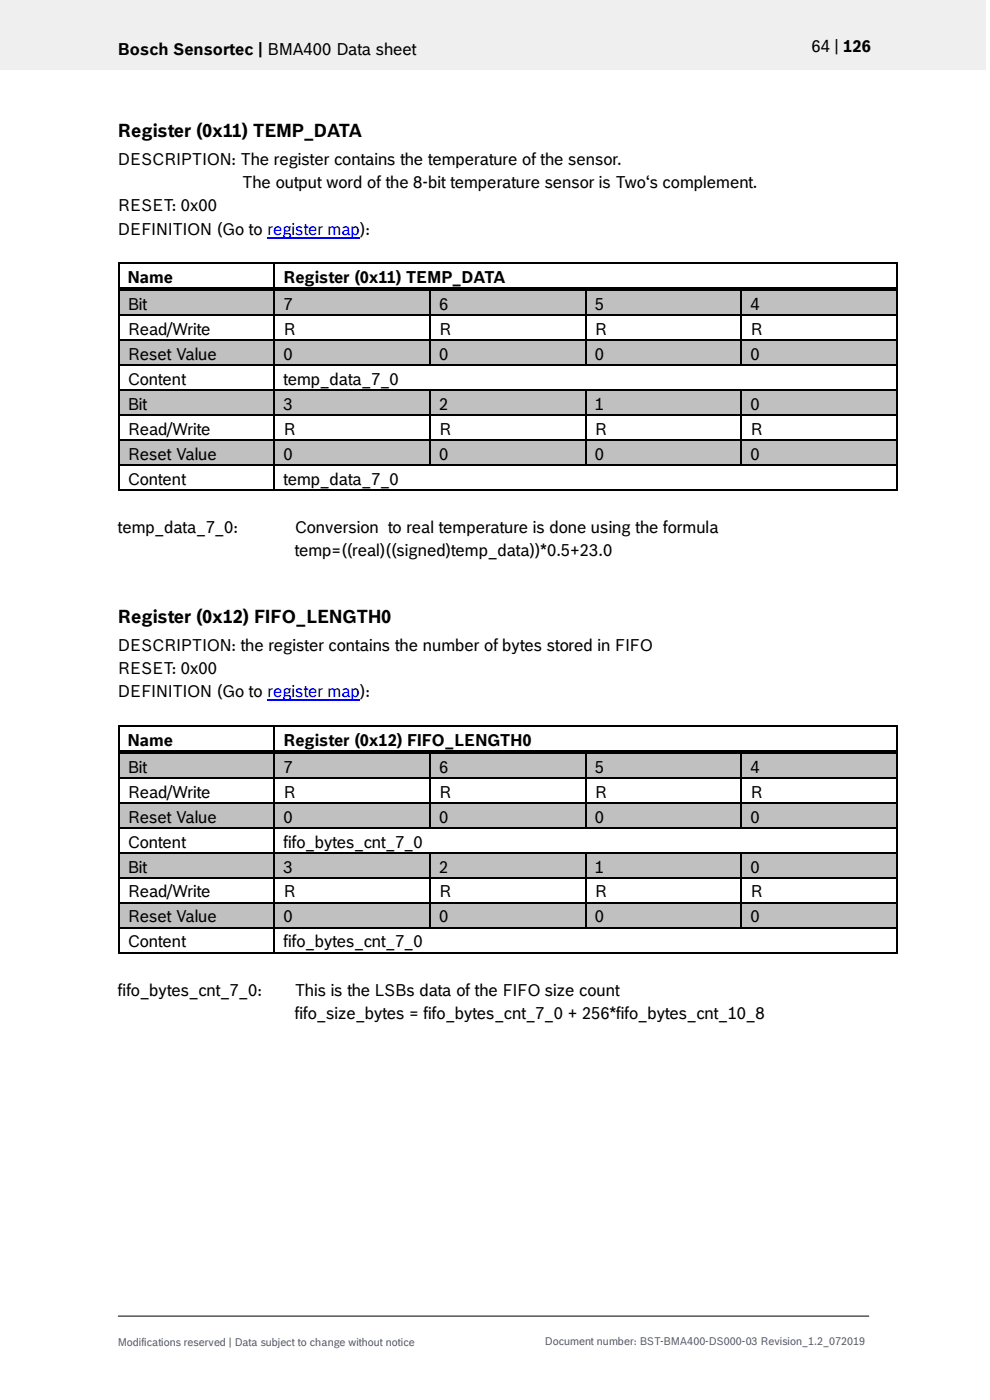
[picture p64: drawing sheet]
<svg xmlns="http://www.w3.org/2000/svg" width="210mm" height="297mm" viewBox="0 0 210 297" stroke-linecap="round" stroke-linejoin="round" font-family="sans-serif">
<defs><g id="words">
<g font-size="3.9">
<text x="25" y="29">Register (0x11) TEMP_DATA</text>
<text x="25" y="132.1">Register (0x12) FIFO_LENGTH0</text>
</g>
<g font-size="3.5">
<text x="25" y="11.6">Bosch Sensortec | BMA400 Data sheet</text>
<text x="172.1" y="11">64 | 126</text>
<text x="25" y="35">DESCRIPTION: The register contains the temperature of the sensor.</text>
<text x="51.4" y="39.9">The output word of the 8-bit temperature sensor is Two‘s complement.</text>
<text x="25" y="44.8">RESET: 0x00</text>
<text x="25" y="49.8">DEFINITION (Go to register map):</text>
<text x="27.1" y="60">Name</text>
<text x="27.1" y="65.8">Bit</text>
<text x="60.1" y="60">Register (0x11) TEMP_DATA</text>
<text x="60.1" y="65.8">7</text>
<text x="93.2" y="65.8">6</text>
<text x="126.2" y="65.8">5</text>
<text x="159.2" y="65.8">4</text>
<text x="27.1" y="71">Read/Write</text>
<text x="60.1" y="71">R</text>
<text x="93.2" y="71">R</text>
<text x="126.2" y="71">R</text>
<text x="159.2" y="71">R</text>
<text x="27.1" y="76.3">Reset Value</text>
<text x="60.1" y="76.3">0</text>
<text x="93.2" y="76.3">0</text>
<text x="126.2" y="76.3">0</text>
<text x="159.2" y="76.3">0</text>
<text x="27.1" y="81.6">Content</text>
<text x="60.1" y="81.6">temp_data_7_0</text>
<text x="27.1" y="86.9">Bit</text>
<text x="60.1" y="86.9">3</text>
<text x="93.2" y="86.9">2</text>
<text x="126.2" y="86.9">1</text>
<text x="159.2" y="86.9">0</text>
<text x="27.1" y="92.2">Read/Write</text>
<text x="60.1" y="92.2">R</text>
<text x="93.2" y="92.2">R</text>
<text x="126.2" y="92.2">R</text>
<text x="159.2" y="92.2">R</text>
<text x="27.1" y="97.5">Reset Value</text>
<text x="60.1" y="97.5">0</text>
<text x="93.2" y="97.5">0</text>
<text x="126.2" y="97.5">0</text>
<text x="159.2" y="97.5">0</text>
<text x="27.1" y="102.8">Content</text>
<text x="60.1" y="102.8">temp_data_7_0</text>
<text x="25" y="113">temp_data_7_0:</text>
<text x="62.5" y="113">Conversion to real temperature is done using the formula</text>
<text x="62.5" y="118">temp=((real)((signed)temp_data))*0.5+23.0</text>
<text x="25" y="138.1">DESCRIPTION: the register contains the number of bytes stored in FIFO</text>
<text x="25" y="143">RESET: 0x00</text>
<text x="25" y="148">DEFINITION (Go to register map):</text>
<text x="27.1" y="158.2">Name</text>
<text x="60.1" y="158.2">Register (0x12) FIFO_LENGTH0</text>
<text x="27.1" y="163.9">Bit</text>
<text x="60.1" y="163.9">7</text>
<text x="93.2" y="163.9">6</text>
<text x="126.2" y="163.9">5</text>
<text x="159.2" y="163.9">4</text>
<text x="27.1" y="169.2">Read/Write</text>
<text x="60.1" y="169.2">R</text>
<text x="93.2" y="169.2">R</text>
<text x="126.2" y="169.2">R</text>
<text x="159.2" y="169.2">R</text>
<text x="27.1" y="174.5">Reset Value</text>
<text x="27.1" y="179.8">Content</text>
<text x="60.1" y="174.5">0</text>
<text x="60.1" y="179.8">fifo_bytes_cnt_7_0</text>
<text x="93.2" y="174.5">0</text>
<text x="126.2" y="174.5">0</text>
<text x="159.2" y="174.5">0</text>
<text x="27.1" y="185.1">Bit</text>
<text x="60.1" y="185.1">3</text>
<text x="93.2" y="185.1">2</text>
<text x="126.2" y="185.1">1</text>
<text x="159.2" y="185.1">0</text>
<text x="27.1" y="190.4">Read/Write</text>
<text x="60.1" y="190.4">R</text>
<text x="93.2" y="190.4">R</text>
<text x="126.2" y="190.4">R</text>
<text x="159.2" y="190.4">R</text>
<text x="27.1" y="195.7">Reset Value</text>
<text x="60.1" y="195.7">0</text>
<text x="93.2" y="195.7">0</text>
<text x="126.2" y="195.7">0</text>
<text x="159.2" y="195.7">0</text>
<text x="27.1" y="201">Content</text>
<text x="60.1" y="201">fifo_bytes_cnt_7_0</text>
<text x="25" y="211.2">fifo_bytes_cnt_7_0:</text>
<text x="62.5" y="211.2">This is the LSBs data of the FIFO size count</text>
<text x="62.5" y="216.1">fifo_size_bytes = fifo_bytes_cnt_7_0 + 256*fifo_bytes_cnt_10_8</text>
</g>
<g font-size="2.3" fill="#535f6b">
<text x="25" y="285.5">Modifications reserved | Data subject to change without notice</text>
<text x="115.6" y="285.3">Document number: BST-BMA400-DS000-03 Revision_1.2_072019</text>
</g>
</g></defs>
<path d="M-.1 0h209.2v14.8h-209.2z" fill-rule="evenodd" fill="#efeff0"/>
<path d="M25 279.2h159.4" fill="none" stroke="#000" stroke-width=".21"/>
<path d="M56.7 50.4h19.7" fill="none" stroke="#00f" stroke-width=".25"/>
<g fill="#000">
<path d="M25 55.7h.4v.4h-.4z" fill-rule="evenodd"/>
<path d="M25 55.7h.4v.4h-.4z" fill-rule="evenodd"/>
<path d="M58 55.7h.4v.4h-.4z" fill-rule="evenodd"/>
<path d="M190.2 55.7h.3v.4h-.3z" fill-rule="evenodd"/>
<path d="M190.2 55.7h.3v.4h-.3z" fill-rule="evenodd"/>
</g>
<path d="M25.2 56.1v4.9M25.4 55.9h32.6M58.2 56.1v4.9M58.4 55.9h131.8M190.3 56.1v4.9" fill="none" stroke="#000" stroke-width=".34"/>
<g fill="#c0c0c0">
<path d="M25.4 61.8h32.6v4.9h-32.6z" fill-rule="evenodd"/>
<path d="M27.1 61.8h29.2v4.9h-29.2z" fill-rule="evenodd"/>
<path d="M58.4 61.8h32.7v4.9h-32.7z" fill-rule="evenodd"/>
<path d="M60.1 61.8h29.2v4.9h-29.2z" fill-rule="evenodd"/>
<path d="M91.4 61.8h32.7v4.9h-32.7z" fill-rule="evenodd"/>
<path d="M93.2 61.8h29.2v4.9h-29.2z" fill-rule="evenodd"/>
<path d="M124.4 61.8h32.7v4.9h-32.7z" fill-rule="evenodd"/>
<path d="M126.2 61.8h29.2v4.9h-29.2z" fill-rule="evenodd"/>
<path d="M157.5 61.8h32.7v4.9h-32.7z" fill-rule="evenodd"/>
<path d="M159.2 61.8h29.2v4.9h-29.2z" fill-rule="evenodd"/>
</g>
<g fill="#000">
<path d="M25 61h.4v.8h-.4z" fill-rule="evenodd"/>
<path d="M25.4 61h32.6v.8h-32.6z" fill-rule="evenodd"/>
</g>
<path d="M25.4 61.8h32.6" fill="none" stroke="#c0c0c0" stroke-width=".21"/>
<path d="M58.4 61.8h.4z" fill-rule="evenodd" fill="#c0c0c0"/>
<g fill="#000">
<path d="M58 61.8h.4z" fill-rule="evenodd"/>
<path d="M58 61h.8v.8h-.8z" fill-rule="evenodd"/>
<path d="M58.8 61h32.3v.8h-32.3z" fill-rule="evenodd"/>
</g>
<path d="M58.8 61.8h32.3" fill="none" stroke="#c0c0c0" stroke-width=".21"/>
<path d="M91.4 61.8h.4z" fill-rule="evenodd" fill="#c0c0c0"/>
<g fill="#000">
<path d="M91.1 61.8h.3z" fill-rule="evenodd"/>
<path d="M91.1 61h.7v.8h-.7z" fill-rule="evenodd"/>
<path d="M91.8 61h32.3v.8h-32.3z" fill-rule="evenodd"/>
</g>
<path d="M91.8 61.8h32.3" fill="none" stroke="#c0c0c0" stroke-width=".21"/>
<path d="M124.4 61.8h.5z" fill-rule="evenodd" fill="#c0c0c0"/>
<g fill="#000">
<path d="M124.1 61.8h.3z" fill-rule="evenodd"/>
<path d="M124.1 61h.8v.8h-.8z" fill-rule="evenodd"/>
<path d="M124.9 61h32.2v.8h-32.2z" fill-rule="evenodd"/>
</g>
<path d="M124.9 61.8h32.2" fill="none" stroke="#c0c0c0" stroke-width=".21"/>
<path d="M157.5 61.8h.4z" fill-rule="evenodd" fill="#c0c0c0"/>
<g fill="#000">
<path d="M25 66.7h.4v.4h-.4z" fill-rule="evenodd"/>
<path d="M58 66.7h.4v.4h-.4z" fill-rule="evenodd"/>
<path d="M91.1 66.7h.3v.4h-.3z" fill-rule="evenodd"/>
<path d="M124.1 66.7h.3v.4h-.3z" fill-rule="evenodd"/>
<path d="M157.1 61.8h.4z" fill-rule="evenodd"/>
<path d="M157.1 61h.8v.8h-.8z" fill-rule="evenodd"/>
<path d="M157.1 66.7h.4v.4h-.4z" fill-rule="evenodd"/>
<path d="M157.9 61h32.3v.8h-32.3z" fill-rule="evenodd"/>
<path d="M190.2 61h.3v.8h-.3z" fill-rule="evenodd"/>
<path d="M190.2 66.7h.3v.4h-.3z" fill-rule="evenodd"/>
</g>
<path d="M157.9 61.8h32.3" fill="none" stroke="#c0c0c0" stroke-width=".21"/>
<g fill="none" stroke="#000" stroke-width=".34">
<path d="M25.2 61.8v4.9M25.2 67.1v4.9M25.4 66.9h32.6M58.2 61.8v4.9M58.2 67.1v4.9M58.4 66.9h32.7M91.2 61.8v4.9M91.2 67.1v4.9M91.4 66.9h32.7M124.3 61.8v4.9M124.3 67.1v4.9M124.4 66.9h32.7"/>
<path d="M157.3 61.8v4.9M157.3 67.1v4.9M157.5 66.9h32.7M190.3 61.8v4.9M190.3 67.1v4.9"/>
</g>
<g fill="#c0c0c0">
<path d="M25.4 72.4h32.6v4.9h-32.6z" fill-rule="evenodd"/>
<path d="M27.1 72.4h29.2v4.9h-29.2z" fill-rule="evenodd"/>
<path d="M58.4 72.4h32.7v4.9h-32.7z" fill-rule="evenodd"/>
<path d="M60.1 72.4h29.2v4.9h-29.2z" fill-rule="evenodd"/>
<path d="M91.4 72.4h32.7v4.9h-32.7z" fill-rule="evenodd"/>
<path d="M93.2 72.4h29.2v4.9h-29.2z" fill-rule="evenodd"/>
<path d="M124.4 72.4h32.7v4.9h-32.7z" fill-rule="evenodd"/>
<path d="M126.2 72.4h29.2v4.9h-29.2z" fill-rule="evenodd"/>
<path d="M157.5 72.4h32.7v4.9h-32.7z" fill-rule="evenodd"/>
<path d="M159.2 72.4h29.2v4.9h-29.2z" fill-rule="evenodd"/>
</g>
<g fill="#000">
<path d="M25 72h.4v.4h-.4z" fill-rule="evenodd"/>
<path d="M25 77.3h.4v.3h-.4z" fill-rule="evenodd"/>
<path d="M58 72h.4v.4h-.4z" fill-rule="evenodd"/>
<path d="M58 77.3h.4v.3h-.4z" fill-rule="evenodd"/>
<path d="M91.1 72h.3v.4h-.3z" fill-rule="evenodd"/>
<path d="M91.1 77.3h.3v.3h-.3z" fill-rule="evenodd"/>
<path d="M124.1 72h.3v.4h-.3z" fill-rule="evenodd"/>
<path d="M124.1 77.3h.3v.3h-.3z" fill-rule="evenodd"/>
<path d="M157.1 72h.4v.4h-.4z" fill-rule="evenodd"/>
<path d="M157.1 77.3h.4v.3h-.4z" fill-rule="evenodd"/>
<path d="M190.2 72h.3v.4h-.3z" fill-rule="evenodd"/>
<path d="M190.2 77.3h.3v.3h-.3z" fill-rule="evenodd"/>
</g>
<g fill="none" stroke="#000" stroke-width=".34">
<path d="M25.2 72.4v4.9M25.2 77.6v5M25.4 72.2h32.6M25.4 77.5h32.6M58.2 72.4v4.9M58.2 77.6v5M58.4 72.2h32.7M58.4 77.5h32.7M91.2 72.4v4.9M91.4 72.2h32.7M91.4 77.5h32.7M124.3 72.4v4.9"/>
<path d="M124.4 72.2h32.7M124.4 77.5h32.7M157.3 72.4v4.9M157.5 72.2h32.7M157.5 77.5h32.7M190.3 72.4v4.9M190.3 77.6v5"/>
</g>
<g fill="#c0c0c0">
<path d="M25.4 83h32.6v4.9h-32.6z" fill-rule="evenodd"/>
<path d="M27.1 83h29.2v4.9h-29.2z" fill-rule="evenodd"/>
<path d="M58.4 83h32.7v4.9h-32.7z" fill-rule="evenodd"/>
<path d="M60.1 83h29.2v4.9h-29.2z" fill-rule="evenodd"/>
<path d="M91.4 83h32.7v4.9h-32.7z" fill-rule="evenodd"/>
<path d="M93.2 83h29.2v4.9h-29.2z" fill-rule="evenodd"/>
<path d="M124.4 83h32.7v4.9h-32.7z" fill-rule="evenodd"/>
<path d="M126.2 83h29.2v4.9h-29.2z" fill-rule="evenodd"/>
<path d="M157.5 83h32.7v4.9h-32.7z" fill-rule="evenodd"/>
<path d="M159.2 83h29.2v4.9h-29.2z" fill-rule="evenodd"/>
</g>
<g fill="#000">
<path d="M25 82.6h.4v.3h-.4z" fill-rule="evenodd"/>
<path d="M25 87.9h.4v.3h-.4z" fill-rule="evenodd"/>
<path d="M58 82.6h.4v.3h-.4z" fill-rule="evenodd"/>
<path d="M58 87.9h.4v.3h-.4z" fill-rule="evenodd"/>
<path d="M91.1 82.6h.3v.3h-.3z" fill-rule="evenodd"/>
<path d="M91.1 87.9h.3v.3h-.3z" fill-rule="evenodd"/>
<path d="M124.1 82.6h.3v.3h-.3z" fill-rule="evenodd"/>
<path d="M124.1 87.9h.3v.3h-.3z" fill-rule="evenodd"/>
<path d="M157.1 82.6h.4v.3h-.4z" fill-rule="evenodd"/>
<path d="M157.1 87.9h.4v.3h-.4z" fill-rule="evenodd"/>
<path d="M190.2 82.6h.3v.3h-.3z" fill-rule="evenodd"/>
<path d="M190.2 87.9h.3v.3h-.3z" fill-rule="evenodd"/>
</g>
<g fill="none" stroke="#000" stroke-width=".34">
<path d="M25.2 82.9v5M25.2 88.2v5M25.4 82.8h32.6M25.4 88.1h32.6M58.2 82.9v5M58.2 88.2v5M58.4 82.8h32.7M58.4 88.1h32.7M91.2 82.9v5M91.2 88.2v5M91.4 82.8h32.7M91.4 88.1h32.7"/>
<path d="M124.3 82.9v5M124.3 88.2v5M124.4 82.8h32.7M124.4 88.1h32.7M157.3 82.9v5M157.3 88.2v5M157.5 82.8h32.7M157.5 88.1h32.7M190.3 82.9v5M190.3 88.2v5"/>
</g>
<g fill="#c0c0c0">
<path d="M25.4 93.6h32.6v4.9h-32.6z" fill-rule="evenodd"/>
<path d="M27.1 93.6h29.2v4.9h-29.2z" fill-rule="evenodd"/>
<path d="M58.4 93.6h32.7v4.9h-32.7z" fill-rule="evenodd"/>
<path d="M60.1 93.6h29.2v4.9h-29.2z" fill-rule="evenodd"/>
<path d="M91.4 93.6h32.7v4.9h-32.7z" fill-rule="evenodd"/>
<path d="M93.2 93.6h29.2v4.9h-29.2z" fill-rule="evenodd"/>
<path d="M124.4 93.6h32.7v4.9h-32.7z" fill-rule="evenodd"/>
<path d="M126.2 93.6h29.2v4.9h-29.2z" fill-rule="evenodd"/>
<path d="M157.5 93.6h32.7v4.9h-32.7z" fill-rule="evenodd"/>
<path d="M159.2 93.6h29.2v4.9h-29.2z" fill-rule="evenodd"/>
</g>
<g fill="#000">
<path d="M25 93.2h.4v.3h-.4z" fill-rule="evenodd"/>
<path d="M25 98.5h.4v.3h-.4z" fill-rule="evenodd"/>
<path d="M58 93.2h.4v.3h-.4z" fill-rule="evenodd"/>
<path d="M58 98.5h.4v.3h-.4z" fill-rule="evenodd"/>
<path d="M91.1 93.2h.3v.3h-.3z" fill-rule="evenodd"/>
<path d="M91.1 98.5h.3v.3h-.3z" fill-rule="evenodd"/>
<path d="M124.1 93.2h.3v.3h-.3z" fill-rule="evenodd"/>
<path d="M124.1 98.5h.3v.3h-.3z" fill-rule="evenodd"/>
<path d="M157.1 93.2h.4v.3h-.4z" fill-rule="evenodd"/>
<path d="M157.1 98.5h.4v.3h-.4z" fill-rule="evenodd"/>
<path d="M190.2 93.2h.3v.3h-.3z" fill-rule="evenodd"/>
<path d="M190.2 98.5h.3v.3h-.3z" fill-rule="evenodd"/>
<path d="M25 103.8h.4v.4h-.4z" fill-rule="evenodd"/>
<path d="M25 103.8h.4v.4h-.4z" fill-rule="evenodd"/>
<path d="M58 103.8h.4v.4h-.4z" fill-rule="evenodd"/>
<path d="M190.2 103.8h.3v.4h-.3z" fill-rule="evenodd"/>
<path d="M190.2 103.8h.3v.4h-.3z" fill-rule="evenodd"/>
<path d="M25 153.9h.4v.3h-.4z" fill-rule="evenodd"/>
<path d="M25 153.9h.4v.3h-.4z" fill-rule="evenodd"/>
<path d="M58 153.9h.4v.3h-.4z" fill-rule="evenodd"/>
<path d="M190.2 153.9h.3v.3h-.3z" fill-rule="evenodd"/>
<path d="M190.2 153.9h.3v.3h-.3z" fill-rule="evenodd"/>
</g>
<g fill="none" stroke="#000" stroke-width=".34">
<path d="M25.2 93.5v5M25.2 98.8v5M25.4 93.4h32.6M25.4 98.6h32.6M58.2 93.5v5M58.2 98.8v5M58.4 93.4h32.7M58.4 98.6h32.7M91.2 93.5v5M91.4 93.4h32.7M91.4 98.6h32.7M124.3 93.5v5"/>
<path d="M124.4 93.4h32.7M124.4 98.6h32.7M157.3 93.5v5M157.5 93.4h32.7M157.5 98.6h32.7M190.3 93.5v5M190.3 98.8v5M25.4 104h32.6M58.4 104h131.8M25.2 154.2v5M25.4 154.1h32.6M58.2 154.2v5"/>
<path d="M58.4 154.1h131.8M190.3 154.2v5"/>
</g>
<path d="M56.7 148.6h19.7" fill="none" stroke="#00f" stroke-width=".25"/>
<g fill="#c0c0c0">
<path d="M25.4 160h32.6v4.9h-32.6z" fill-rule="evenodd"/>
<path d="M27.1 160h29.2v4.9h-29.2z" fill-rule="evenodd"/>
<path d="M58.4 160h32.7v4.9h-32.7z" fill-rule="evenodd"/>
<path d="M60.1 160h29.2v4.9h-29.2z" fill-rule="evenodd"/>
<path d="M91.4 160h32.7v4.9h-32.7z" fill-rule="evenodd"/>
<path d="M93.2 160h29.2v4.9h-29.2z" fill-rule="evenodd"/>
<path d="M124.4 160h32.7v4.9h-32.7z" fill-rule="evenodd"/>
<path d="M126.2 160h29.2v4.9h-29.2z" fill-rule="evenodd"/>
<path d="M157.5 160h32.7v4.9h-32.7z" fill-rule="evenodd"/>
<path d="M159.2 160h29.2v4.9h-29.2z" fill-rule="evenodd"/>
</g>
<g fill="#000">
<path d="M25 159.2h.4v.8h-.4z" fill-rule="evenodd"/>
<path d="M25.4 159.2h32.6v.8h-32.6z" fill-rule="evenodd"/>
</g>
<path d="M25.4 160h32.6" fill="none" stroke="#c0c0c0" stroke-width=".21"/>
<path d="M58.4 160h.4z" fill-rule="evenodd" fill="#c0c0c0"/>
<g fill="#000">
<path d="M58 160h.4z" fill-rule="evenodd"/>
<path d="M58 159.2h.8v.8h-.8z" fill-rule="evenodd"/>
<path d="M58.8 159.2h32.3v.8h-32.3z" fill-rule="evenodd"/>
</g>
<path d="M58.8 160h32.3" fill="none" stroke="#c0c0c0" stroke-width=".21"/>
<path d="M91.4 160h.4z" fill-rule="evenodd" fill="#c0c0c0"/>
<g fill="#000">
<path d="M91.1 160h.3z" fill-rule="evenodd"/>
<path d="M91.1 159.2h.7v.8h-.7z" fill-rule="evenodd"/>
<path d="M91.8 159.2h32.3v.8h-32.3z" fill-rule="evenodd"/>
</g>
<path d="M91.8 160h32.3" fill="none" stroke="#c0c0c0" stroke-width=".21"/>
<path d="M124.4 160h.5z" fill-rule="evenodd" fill="#c0c0c0"/>
<g fill="#000">
<path d="M124.1 160h.3z" fill-rule="evenodd"/>
<path d="M124.1 159.2h.8v.8h-.8z" fill-rule="evenodd"/>
<path d="M124.9 159.2h32.2v.8h-32.2z" fill-rule="evenodd"/>
</g>
<path d="M124.9 160h32.2" fill="none" stroke="#c0c0c0" stroke-width=".21"/>
<path d="M157.5 160h.4z" fill-rule="evenodd" fill="#c0c0c0"/>
<g fill="#000">
<path d="M157.1 160h.4z" fill-rule="evenodd"/>
<path d="M157.1 159.2h.8v.8h-.8z" fill-rule="evenodd"/>
<path d="M157.9 159.2h32.3v.8h-32.3z" fill-rule="evenodd"/>
<path d="M190.2 159.2h.3v.8h-.3z" fill-rule="evenodd"/>
<path d="M25 164.9h.4v.3h-.4z" fill-rule="evenodd"/>
<path d="M58 164.9h.4v.3h-.4z" fill-rule="evenodd"/>
<path d="M91.1 164.9h.3v.3h-.3z" fill-rule="evenodd"/>
<path d="M124.1 164.9h.3v.3h-.3z" fill-rule="evenodd"/>
<path d="M157.1 164.9h.4v.3h-.4z" fill-rule="evenodd"/>
<path d="M190.2 164.9h.3v.3h-.3z" fill-rule="evenodd"/>
</g>
<path d="M157.9 160h32.3" fill="none" stroke="#c0c0c0" stroke-width=".21"/>
<g fill="none" stroke="#000" stroke-width=".34">
<path d="M25.2 160v4.9M58.2 160v4.9M91.2 160v4.9M124.3 160v4.9M157.3 160v4.9M190.3 160v4.9M25.2 165.2v5M25.4 165.1h32.6M58.2 165.2v5M58.4 165.1h32.7M91.2 165.2v5M91.4 165.1h32.7"/>
<path d="M124.3 165.2v5M124.4 165.1h32.7M157.3 165.2v5M157.5 165.1h32.7M190.3 165.2v5"/>
</g>
<g fill="#c0c0c0">
<path d="M25.4 170.5h32.6v5h-32.6z" fill-rule="evenodd"/>
<path d="M27.1 170.5h29.2v5h-29.2z" fill-rule="evenodd"/>
<path d="M58.4 170.5h32.7v5h-32.7z" fill-rule="evenodd"/>
<path d="M60.1 170.5h29.2v5h-29.2z" fill-rule="evenodd"/>
<path d="M91.4 170.5h32.7v5h-32.7z" fill-rule="evenodd"/>
<path d="M93.2 170.5h29.2v5h-29.2z" fill-rule="evenodd"/>
<path d="M124.4 170.5h32.7v5h-32.7z" fill-rule="evenodd"/>
<path d="M126.2 170.5h29.2v5h-29.2z" fill-rule="evenodd"/>
<path d="M157.5 170.5h32.7v5h-32.7z" fill-rule="evenodd"/>
<path d="M159.2 170.5h29.2v5h-29.2z" fill-rule="evenodd"/>
</g>
<g fill="#000">
<path d="M25 170.2h.4v.3h-.4z" fill-rule="evenodd"/>
<path d="M25 175.5h.4v.3h-.4z" fill-rule="evenodd"/>
<path d="M58 170.2h.4v.3h-.4z" fill-rule="evenodd"/>
<path d="M58 175.5h.4v.3h-.4z" fill-rule="evenodd"/>
<path d="M91.1 170.2h.3v.3h-.3z" fill-rule="evenodd"/>
<path d="M91.1 175.5h.3v.3h-.3z" fill-rule="evenodd"/>
<path d="M124.1 170.2h.3v.3h-.3z" fill-rule="evenodd"/>
<path d="M124.1 175.5h.3v.3h-.3z" fill-rule="evenodd"/>
<path d="M157.1 170.2h.4v.3h-.4z" fill-rule="evenodd"/>
<path d="M157.1 175.5h.4v.3h-.4z" fill-rule="evenodd"/>
<path d="M190.2 170.2h.3v.3h-.3z" fill-rule="evenodd"/>
<path d="M190.2 175.5h.3v.3h-.3z" fill-rule="evenodd"/>
</g>
<g fill="none" stroke="#000" stroke-width=".34">
<path d="M25.2 170.5v5M25.2 175.8v5M25.4 170.4h32.6M25.4 175.7h32.6M58.2 170.5v5M58.2 175.8v5M58.4 170.4h32.7M58.4 175.7h32.7M91.2 170.5v5M91.4 170.4h32.7M91.4 175.7h32.7M124.3 170.5v5"/>
<path d="M124.4 170.4h32.7M124.4 175.7h32.7M157.3 170.5v5M157.5 170.4h32.7M157.5 175.7h32.7M190.3 170.5v5M190.3 175.8v5"/>
</g>
<g fill="#c0c0c0">
<path d="M25.4 181.1h32.6v5h-32.6z" fill-rule="evenodd"/>
<path d="M27.1 181.1h29.2v5h-29.2z" fill-rule="evenodd"/>
<path d="M58.4 181.1h32.7v5h-32.7z" fill-rule="evenodd"/>
<path d="M60.1 181.1h29.2v5h-29.2z" fill-rule="evenodd"/>
<path d="M91.4 181.1h32.7v5h-32.7z" fill-rule="evenodd"/>
<path d="M93.2 181.1h29.2v5h-29.2z" fill-rule="evenodd"/>
<path d="M124.4 181.1h32.7v5h-32.7z" fill-rule="evenodd"/>
<path d="M126.2 181.1h29.2v5h-29.2z" fill-rule="evenodd"/>
<path d="M157.5 181.1h32.7v5h-32.7z" fill-rule="evenodd"/>
<path d="M159.2 181.1h29.2v5h-29.2z" fill-rule="evenodd"/>
</g>
<g fill="#000">
<path d="M25 180.8h.4v.3h-.4z" fill-rule="evenodd"/>
<path d="M25 186.1h.4v.3h-.4z" fill-rule="evenodd"/>
<path d="M58 180.8h.4v.3h-.4z" fill-rule="evenodd"/>
<path d="M58 186.1h.4v.3h-.4z" fill-rule="evenodd"/>
<path d="M91.1 180.8h.3v.3h-.3z" fill-rule="evenodd"/>
<path d="M91.1 186.1h.3v.3h-.3z" fill-rule="evenodd"/>
<path d="M124.1 180.8h.3v.3h-.3z" fill-rule="evenodd"/>
<path d="M124.1 186.1h.3v.3h-.3z" fill-rule="evenodd"/>
<path d="M157.1 180.8h.4v.3h-.4z" fill-rule="evenodd"/>
<path d="M157.1 186.1h.4v.3h-.4z" fill-rule="evenodd"/>
<path d="M190.2 180.8h.3v.3h-.3z" fill-rule="evenodd"/>
<path d="M190.2 186.1h.3v.3h-.3z" fill-rule="evenodd"/>
</g>
<g fill="none" stroke="#000" stroke-width=".34">
<path d="M25.2 181.1v5M25.2 186.4v5M25.4 181h32.6M25.4 186.2h32.6M58.2 181.1v5M58.2 186.4v5M58.4 181h32.7M58.4 186.2h32.7M91.2 181.1v5M91.2 186.4v5M91.4 181h32.7M91.4 186.2h32.7"/>
<path d="M124.3 181.1v5M124.3 186.4v5M124.4 181h32.7M124.4 186.2h32.7M157.3 181.1v5M157.3 186.4v5M157.5 181h32.7M157.5 186.2h32.7M190.3 181.1v5M190.3 186.4v5"/>
</g>
<g fill="#c0c0c0">
<path d="M25.4 191.7h32.6v5h-32.6z" fill-rule="evenodd"/>
<path d="M27.1 191.7h29.2v5h-29.2z" fill-rule="evenodd"/>
<path d="M58.4 191.7h32.7v5h-32.7z" fill-rule="evenodd"/>
<path d="M60.1 191.7h29.2v5h-29.2z" fill-rule="evenodd"/>
<path d="M91.4 191.7h32.7v5h-32.7z" fill-rule="evenodd"/>
<path d="M93.2 191.7h29.2v5h-29.2z" fill-rule="evenodd"/>
<path d="M124.4 191.7h32.7v5h-32.7z" fill-rule="evenodd"/>
<path d="M126.2 191.7h29.2v5h-29.2z" fill-rule="evenodd"/>
<path d="M157.5 191.7h32.7v5h-32.7z" fill-rule="evenodd"/>
<path d="M159.2 191.7h29.2v5h-29.2z" fill-rule="evenodd"/>
</g>
<g fill="#000">
<path d="M25 191.4h.4v.3h-.4z" fill-rule="evenodd"/>
<path d="M25 196.7h.4v.3h-.4z" fill-rule="evenodd"/>
<path d="M58 191.4h.4v.3h-.4z" fill-rule="evenodd"/>
<path d="M58 196.7h.4v.3h-.4z" fill-rule="evenodd"/>
<path d="M91.1 191.4h.3v.3h-.3z" fill-rule="evenodd"/>
<path d="M91.1 196.7h.3v.3h-.3z" fill-rule="evenodd"/>
<path d="M124.1 191.4h.3v.3h-.3z" fill-rule="evenodd"/>
<path d="M124.1 196.7h.3v.3h-.3z" fill-rule="evenodd"/>
<path d="M157.1 191.4h.4v.3h-.4z" fill-rule="evenodd"/>
<path d="M157.1 196.7h.4v.3h-.4z" fill-rule="evenodd"/>
<path d="M190.2 191.4h.3v.3h-.3z" fill-rule="evenodd"/>
<path d="M190.2 196.7h.3v.3h-.3z" fill-rule="evenodd"/>
<path d="M25 202h.4v.3h-.4z" fill-rule="evenodd"/>
<path d="M25 202h.4v.3h-.4z" fill-rule="evenodd"/>
<path d="M58 202h.4v.3h-.4z" fill-rule="evenodd"/>
<path d="M190.2 202h.3v.3h-.3z" fill-rule="evenodd"/>
<path d="M190.2 202h.3v.3h-.3z" fill-rule="evenodd"/>
</g>
<g fill="none" stroke="#000" stroke-width=".34">
<path d="M25.2 191.7v5M25.2 197v5M25.4 191.5h32.6M25.4 196.8h32.6M58.2 191.7v5M58.2 197v5M58.4 191.5h32.7M58.4 196.8h32.7M91.2 191.7v5M91.4 191.5h32.7M91.4 196.8h32.7M124.3 191.7v5"/>
<path d="M124.4 191.5h32.7M124.4 196.8h32.7M157.3 191.7v5M157.5 191.5h32.7M157.5 196.8h32.7M190.3 191.7v5M190.3 197v5M25.4 202.1h32.6M58.4 202.1h131.8"/>
</g>
<use href="#words"/>
</svg>
